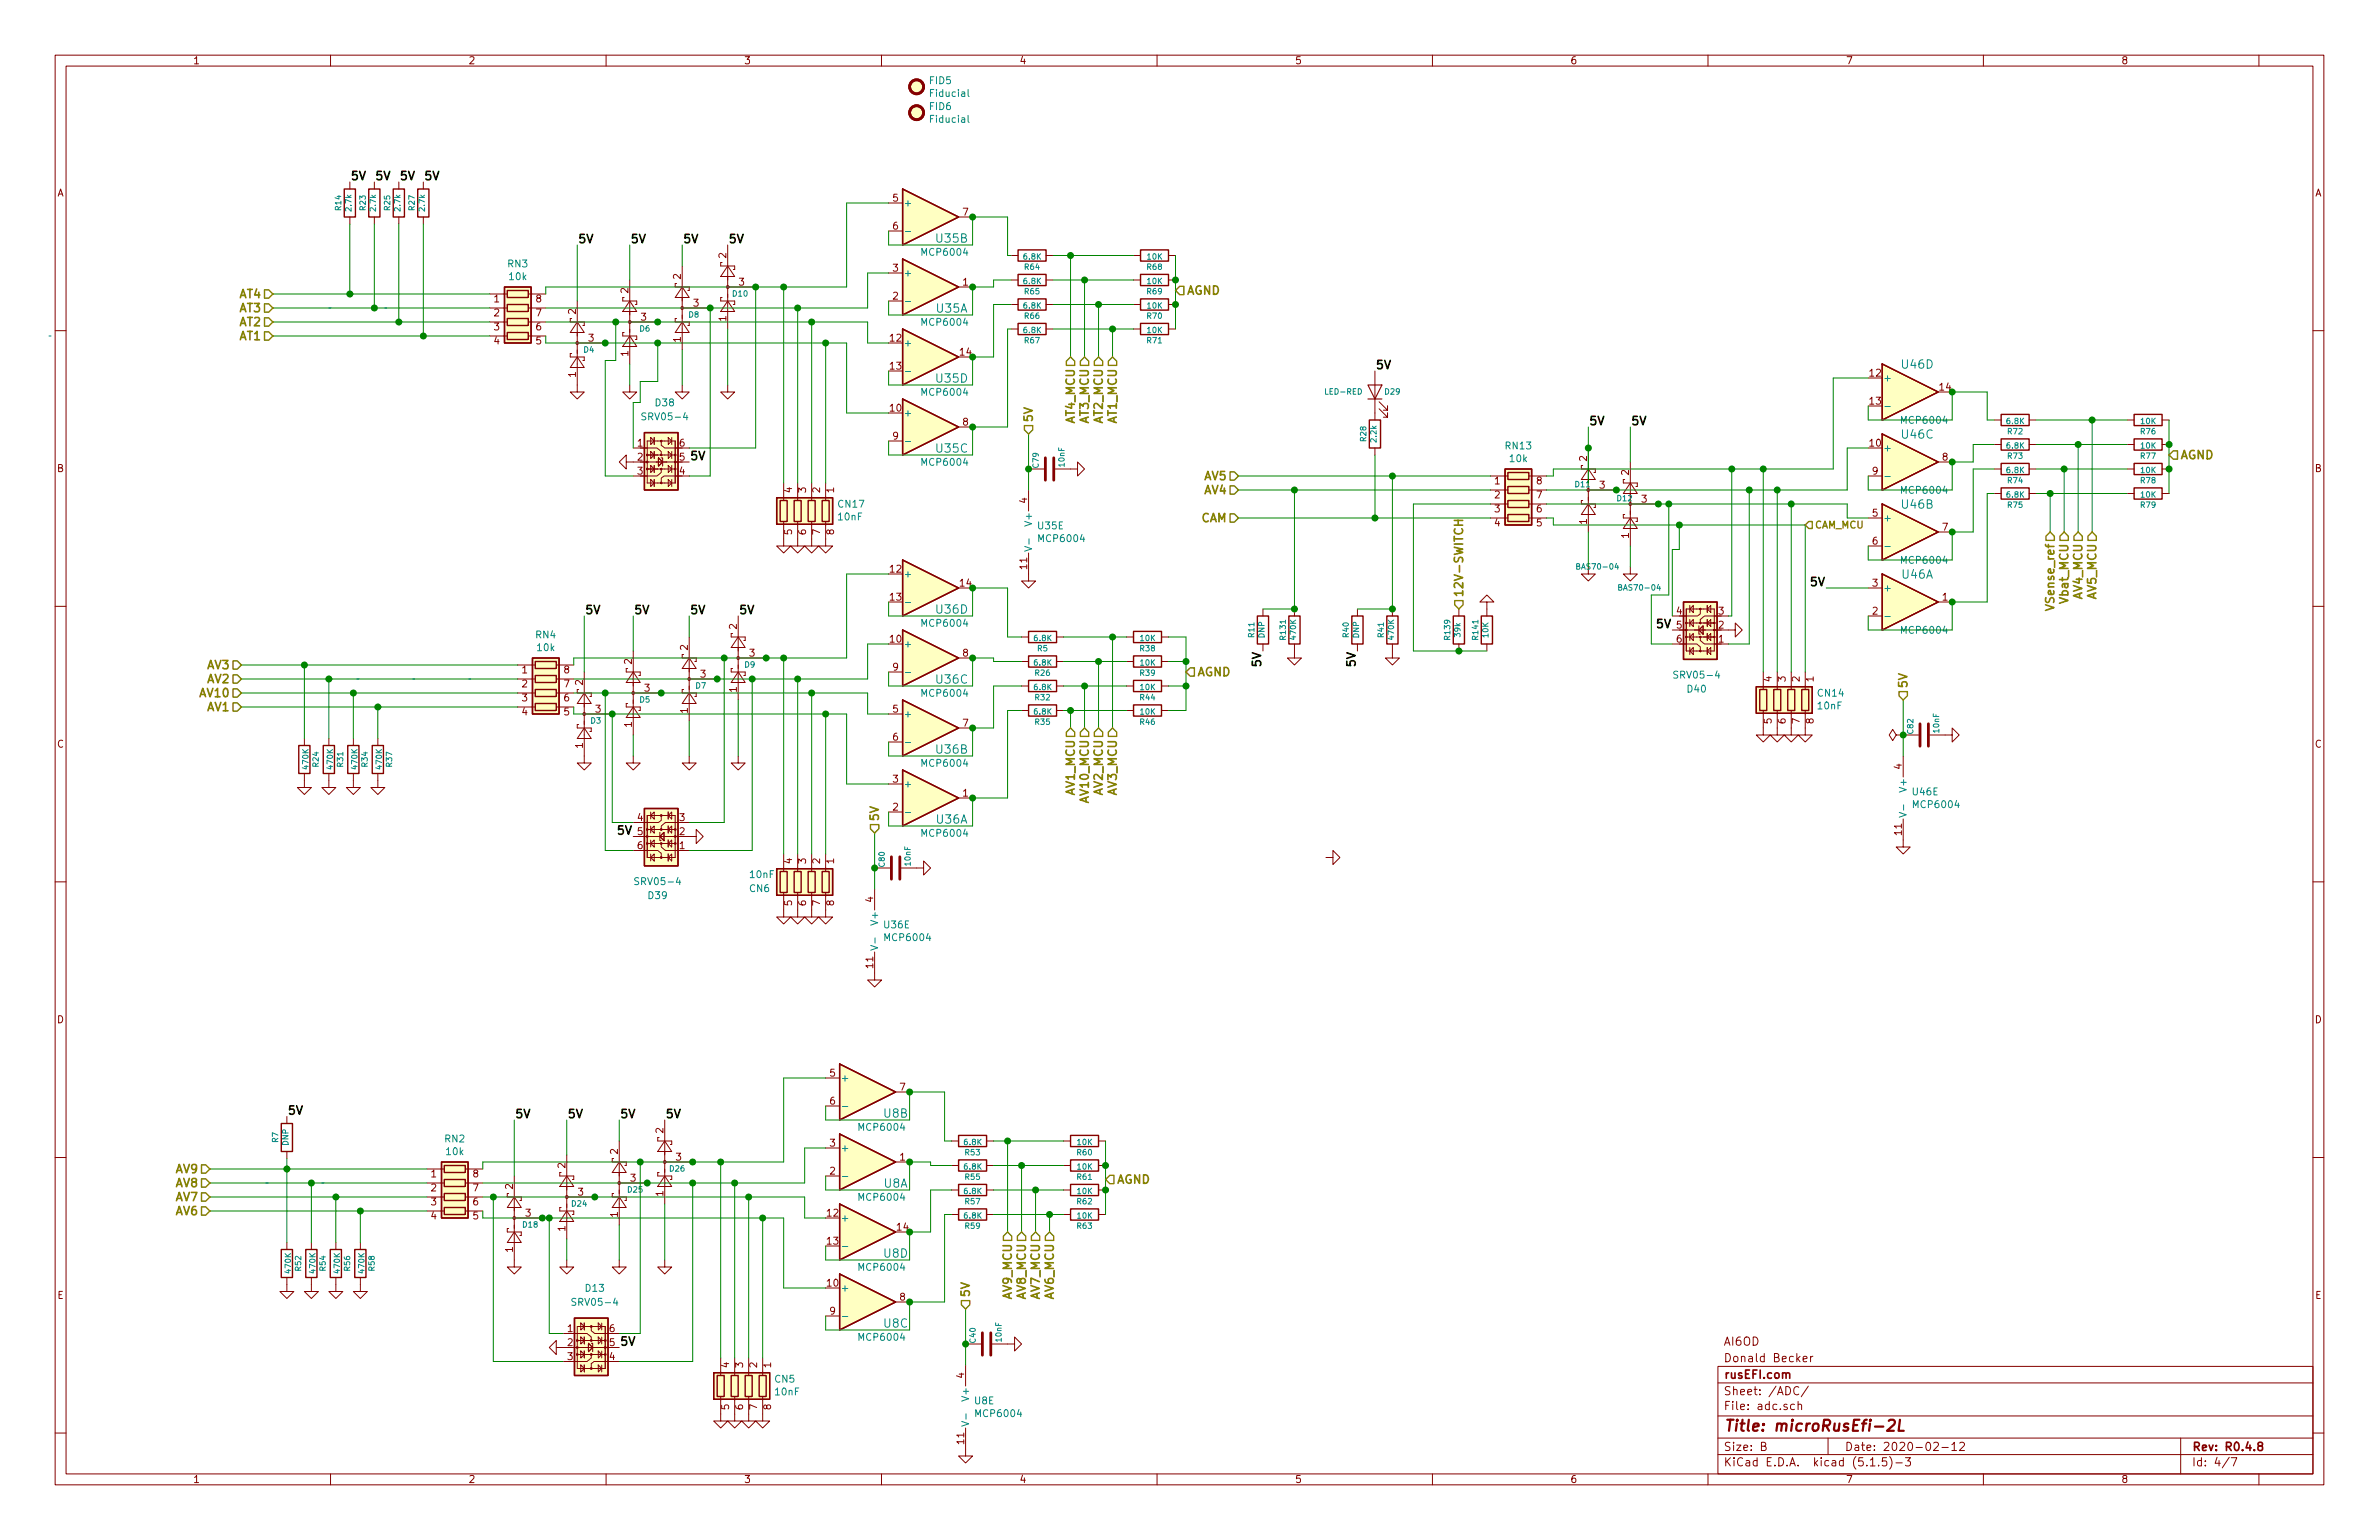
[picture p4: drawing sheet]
<svg xmlns="http://www.w3.org/2000/svg" width="432mm" height="279mm" viewBox="0 0 432 279" stroke-linecap="round" stroke-linejoin="round" font-family="sans-serif">
<defs><g id="words">
<text font-size="2.8" fill="#840000" x="312.8" y="259.7">Title: microRusEfi-2L</text>
<g font-size="2.1">
<text x="63.5" y="32.7">5V</text>
<text x="67.9" y="32.7">5V</text>
<text x="72.4" y="32.7">5V</text>
<text x="76.8" y="32.7">5V</text>
<text x="104.8" y="44.1">5V</text>
<text x="114.3" y="44.1">5V</text>
<text x="123.8" y="44.1">5V</text>
<text x="132.1" y="44.1">5V</text>
<text x="249.6" y="67">5V</text>
<text x="288.3" y="77.1">5V</text>
<text x="295.9" y="77.1">5V</text>
<text x="125.1" y="83.5">5V</text>
<text x="328.9" y="106.3">5V</text>
<text x="106" y="111.4">5V</text>
<text x="114.9" y="111.4">5V</text>
<text x="125.1" y="111.4">5V</text>
<text x="134" y="111.4">5V</text>
<text x="300.9" y="114">5V</text>
<text x="228.9" y="120.7" transform="rotate(-90 228.9 120.7)">5V</text>
<text x="246" y="120.7" transform="rotate(-90 246 120.7)">5V</text>
<text x="112.3" y="151.4">5V</text>
<text x="52.1" y="202.2">5V</text>
<text x="93.3" y="202.9">5V</text>
<text x="102.9" y="202.9">5V</text>
<text x="112.4" y="202.9">5V</text>
<text x="120.6" y="202.9">5V</text>
<text x="112.4" y="244.1">5V</text>
</g>
<g font-size="2.1" fill="#008484">
<text x="170" y="44">U35B</text>
<text x="170" y="56.7">U35A</text>
<text x="170" y="69.4">U35D</text>
<text x="345.3" y="66.9">U46D</text>
<text x="170" y="82.1">U35C</text>
<text x="345.3" y="79.6">U46C</text>
<text x="345.3" y="92.3">U46B</text>
<text x="345.3" y="105">U46A</text>
<text x="170" y="111.3">U36D</text>
<text x="170" y="124">U36C</text>
<text x="170" y="136.7">U36B</text>
<text x="170" y="149.4">U36A</text>
<text x="160.5" y="202.8">U8B</text>
<text x="160.5" y="215.5">U8A</text>
<text x="160.5" y="228.2">U8D</text>
<text x="160.5" y="240.9">U8C</text>
</g>
<g font-size="2.1" fill="#848400">
<text x="215.3" y="53.5">AGND</text>
<text x="43.6" y="59.2">AT2</text>
<text x="43.6" y="56.6">AT3</text>
<text x="43.6" y="54.1">AT4</text>
<text x="43.6" y="61.7">AT1</text>
<text x="187.5" y="76.8" transform="rotate(-90 187.5 76.8)">5V</text>
<text x="195.1" y="76.7" transform="rotate(-90 195.1 76.7)">AT4_MCU</text>
<text x="197.6" y="76.7" transform="rotate(-90 197.6 76.7)">AT3_MCU</text>
<text x="200.2" y="76.7" transform="rotate(-90 200.2 76.7)">AT2_MCU</text>
<text x="202.7" y="76.7" transform="rotate(-90 202.7 76.7)">AT1_MCU</text>
<text x="395.6" y="83.3">AGND</text>
<text x="218.7" y="89.7">AV4</text>
<text x="218.7" y="87.1">AV5</text>
<text x="218" y="94.7">CAM</text>
<text x="265.6" y="108.6" transform="rotate(-90 265.6 108.6)">12V-SWITCH</text>
<text x="372.9" y="110" transform="rotate(-90 372.9 110)">VSense_ref</text>
<text x="375.4" y="109.1" transform="rotate(-90 375.4 109.1)">Vbat_MCU</text>
<text x="378" y="108.6" transform="rotate(-90 378 108.6)">AV4_MCU</text>
<text x="380.5" y="108.6" transform="rotate(-90 380.5 108.6)">AV5_MCU</text>
<text x="37.7" y="124">AV2</text>
<text x="37.7" y="121.4">AV3</text>
<text x="217.2" y="122.7">AGND</text>
<text x="346.2" y="125.1" transform="rotate(-90 346.2 125.1)">5V</text>
<text x="36.6" y="126.5">AV10</text>
<text x="37.7" y="129">AV1</text>
<text x="159.5" y="149.2" transform="rotate(-90 159.5 149.2)">5V</text>
<text x="195.1" y="144.1" transform="rotate(-90 195.1 144.1)">AV1_MCU</text>
<text x="197.6" y="145.3" transform="rotate(-90 197.6 145.3)">AV10_MCU</text>
<text x="200.2" y="144.1" transform="rotate(-90 200.2 144.1)">AV2_MCU</text>
<text x="202.7" y="144.1" transform="rotate(-90 202.7 144.1)">AV3_MCU</text>
<text x="32" y="212.9">AV9</text>
<text x="32" y="215.4">AV8</text>
<text x="202.6" y="214.8">AGND</text>
<text x="32" y="217.9">AV7</text>
<text x="32" y="220.5">AV6</text>
<text x="176" y="235.6" transform="rotate(-90 176 235.6)">5V</text>
<text x="183.6" y="235.6" transform="rotate(-90 183.6 235.6)">AV9_MCU</text>
<text x="186.2" y="235.6" transform="rotate(-90 186.2 235.6)">AV8_MCU</text>
<text x="188.7" y="235.6" transform="rotate(-90 188.7 235.6)">AV7_MCU</text>
<text x="191.3" y="235.6" transform="rotate(-90 191.3 235.6)">AV6_MCU</text>
</g>
<g font-size="2.1" fill="#840000">
<text x="312.8" y="244.1">AI6OD</text>
<text x="312.8" y="250.1">rusEFI.com</text>
<text x="312.8" y="247.1">Donald Becker</text>
<text x="312.8" y="255.8">File: adc.sch</text>
<text x="312.8" y="253.1">Sheet: /ADC/</text>
<text x="312.8" y="263.2">Size: B</text>
<text x="334.8" y="263.2">Date: 2020-02-12</text>
<text x="397.8" y="263.2">Rev: R0.4.8</text>
<text x="312.8" y="266">KiCad E.D.A. kicad (5.1.5)-3</text>
<text x="397.8" y="266">Id: 4/7</text>
</g>
<g font-size="1.8" fill="#840000">
<text x="35" y="11.6">1</text>
<text x="85" y="11.6">2</text>
<text x="135" y="11.6">3</text>
<text x="185" y="11.6">4</text>
<text x="235" y="11.6">5</text>
<text x="285" y="11.6">6</text>
<text x="335" y="11.6">7</text>
<text x="385" y="11.6">8</text>
<text x="10.4" y="35.6">A</text>
<text x="420.2" y="35.6">A</text>
<text x="162.1" y="36.6">5</text>
<text x="162.1" y="41.7">6</text>
<text x="174.8" y="39.1">7</text>
<text x="131.8" y="46.8" transform="rotate(-90 131.8 46.8)">2</text>
<text x="114" y="53.2" transform="rotate(-90 114 53.2)">2</text>
<text x="123.6" y="50.6" transform="rotate(-90 123.6 50.6)">2</text>
<text x="134.1" y="51.8">3</text>
<text x="162.1" y="49.3">3</text>
<text x="174.8" y="51.8">1</text>
<text x="89.7" y="54.9">1</text>
<text x="89.7" y="57.4">2</text>
<text x="89.7" y="59.9">3</text>
<text x="97.3" y="59.9">6</text>
<text x="97.3" y="57.4">7</text>
<text x="97.3" y="54.9">8</text>
<text x="104.5" y="57" transform="rotate(-90 104.5 57)">2</text>
<text x="116.4" y="58.2">3</text>
<text x="125.9" y="55.6">3</text>
<text x="131.8" y="58.3" transform="rotate(-90 131.8 58.3)">1</text>
<text x="162.1" y="54.4">2</text>
<text x="89.7" y="62.5">4</text>
<text x="97.3" y="62.5">5</text>
<text x="106.8" y="62">3</text>
<text x="114" y="64.6" transform="rotate(-90 114 64.6)">1</text>
<text x="123.6" y="62.1" transform="rotate(-90 123.6 62.1)">1</text>
<text x="161.6" y="62">12</text>
<text x="174.3" y="64.5">14</text>
<text x="104.5" y="68.4" transform="rotate(-90 104.5 68.4)">1</text>
<text x="161.6" y="67.1">13</text>
<text x="339.4" y="68.3">12</text>
<text x="352.1" y="70.9">14</text>
<text x="161.6" y="74.7">10</text>
<text x="174.8" y="77.2">8</text>
<text x="339.4" y="73.4">13</text>
<text x="115.7" y="81">1</text>
<text x="115.7" y="83.6">2</text>
<text x="123.3" y="83.6">5</text>
<text x="123.3" y="81">6</text>
<text x="162.1" y="79.8">9</text>
<text x="288" y="83.7" transform="rotate(-90 288 83.7)">2</text>
<text x="339.4" y="81">10</text>
<text x="352.6" y="83.6">8</text>
<text x="10.4" y="85.6">B</text>
<text x="115.7" y="86.1">3</text>
<text x="123.3" y="86.1">4</text>
<text x="143.8" y="89.4" transform="rotate(-90 143.8 89.4)">4</text>
<text x="146.3" y="89.4" transform="rotate(-90 146.3 89.4)">3</text>
<text x="148.8" y="89.4" transform="rotate(-90 148.8 89.4)">2</text>
<text x="151.4" y="89.4" transform="rotate(-90 151.4 89.4)">1</text>
<text x="271.3" y="87.9">1</text>
<text x="278.9" y="87.9">8</text>
<text x="290.3" y="88.6">3</text>
<text x="295.7" y="86.2" transform="rotate(-90 295.7 86.2)">2</text>
<text x="339.9" y="86.1">9</text>
<text x="420.2" y="85.6">B</text>
<text x="186.4" y="91.3" transform="rotate(-90 186.4 91.3)">4</text>
<text x="271.3" y="90.4">2</text>
<text x="271.3" y="93">3</text>
<text x="271.3" y="95.5">4</text>
<text x="278.9" y="95.5">5</text>
<text x="278.9" y="93">6</text>
<text x="278.9" y="90.4">7</text>
<text x="288" y="95.1" transform="rotate(-90 288 95.1)">1</text>
<text x="298" y="91.2">3</text>
<text x="339.9" y="93.7">5</text>
<text x="143.8" y="97" transform="rotate(-90 143.8 97)">5</text>
<text x="146.3" y="97" transform="rotate(-90 146.3 97)">6</text>
<text x="148.8" y="97" transform="rotate(-90 148.8 97)">7</text>
<text x="151.4" y="97" transform="rotate(-90 151.4 97)">8</text>
<text x="295.7" y="97.6" transform="rotate(-90 295.7 97.6)">1</text>
<text x="339.9" y="98.8">6</text>
<text x="352.6" y="96.3">7</text>
<text x="161.6" y="103.9">12</text>
<text x="174.3" y="106.4">14</text>
<text x="186.4" y="103.2" transform="rotate(-90 186.4 103.2)">11</text>
<text x="339.9" y="106.4">3</text>
<text x="161.6" y="109">13</text>
<text x="304.3" y="111.5">4</text>
<text x="311.9" y="111.5">3</text>
<text x="339.9" y="111.5">2</text>
<text x="352.6" y="109">1</text>
<text x="124.8" y="118" transform="rotate(-90 124.8 118)">2</text>
<text x="133.7" y="114.1" transform="rotate(-90 133.7 114.1)">2</text>
<text x="136" y="119.1">3</text>
<text x="161.6" y="116.6">10</text>
<text x="174.8" y="119.1">8</text>
<text x="304.3" y="114">5</text>
<text x="304.3" y="116.6">6</text>
<text x="311.9" y="116.6">1</text>
<text x="311.9" y="114">2</text>
<text x="94.8" y="122.2">1</text>
<text x="94.8" y="124.7">2</text>
<text x="102.4" y="124.7">7</text>
<text x="102.4" y="122.2">8</text>
<text x="105.8" y="124.3" transform="rotate(-90 105.8 124.3)">2</text>
<text x="114.7" y="120.5" transform="rotate(-90 114.7 120.5)">2</text>
<text x="117" y="125.5">3</text>
<text x="127.2" y="122.9">3</text>
<text x="133.7" y="125.6" transform="rotate(-90 133.7 125.6)">1</text>
<text x="162.1" y="121.7">9</text>
<text x="321.6" y="123.7" transform="rotate(-90 321.6 123.7)">4</text>
<text x="324.1" y="123.7" transform="rotate(-90 324.1 123.7)">3</text>
<text x="326.6" y="123.7" transform="rotate(-90 326.6 123.7)">2</text>
<text x="329.2" y="123.7" transform="rotate(-90 329.2 123.7)">1</text>
<text x="94.8" y="127.3">3</text>
<text x="94.8" y="129.8">4</text>
<text x="102.4" y="129.8">5</text>
<text x="102.4" y="127.3">6</text>
<text x="108.1" y="129.3">3</text>
<text x="114.7" y="131.9" transform="rotate(-90 114.7 131.9)">1</text>
<text x="124.8" y="129.4" transform="rotate(-90 124.8 129.4)">1</text>
<text x="162.1" y="129.3">5</text>
<text x="174.8" y="131.8">7</text>
<text x="321.6" y="131.3" transform="rotate(-90 321.6 131.3)">5</text>
<text x="324.1" y="131.3" transform="rotate(-90 324.1 131.3)">6</text>
<text x="326.6" y="131.3" transform="rotate(-90 326.6 131.3)">7</text>
<text x="329.2" y="131.3" transform="rotate(-90 329.2 131.3)">8</text>
<text x="10.4" y="135.6">C</text>
<text x="105.8" y="135.7" transform="rotate(-90 105.8 135.7)">1</text>
<text x="162.1" y="134.4">6</text>
<text x="420.2" y="135.6">C</text>
<text x="162.1" y="142">3</text>
<text x="345.2" y="139.5" transform="rotate(-90 345.2 139.5)">4</text>
<text x="115.7" y="149">4</text>
<text x="123.3" y="149">3</text>
<text x="162.1" y="147.1">2</text>
<text x="174.8" y="144.5">1</text>
<text x="115.7" y="151.5">5</text>
<text x="115.7" y="154.1">6</text>
<text x="123.3" y="154.1">1</text>
<text x="123.3" y="151.5">2</text>
<text x="345.2" y="151.5" transform="rotate(-90 345.2 151.5)">11</text>
<text x="143.8" y="156.7" transform="rotate(-90 143.8 156.7)">4</text>
<text x="146.3" y="156.7" transform="rotate(-90 146.3 156.7)">3</text>
<text x="148.8" y="156.7" transform="rotate(-90 148.8 156.7)">2</text>
<text x="151.4" y="156.7" transform="rotate(-90 151.4 156.7)">1</text>
<text x="143.8" y="164.3" transform="rotate(-90 143.8 164.3)">5</text>
<text x="146.3" y="164.3" transform="rotate(-90 146.3 164.3)">6</text>
<text x="148.8" y="164.3" transform="rotate(-90 148.8 164.3)">7</text>
<text x="151.4" y="164.3" transform="rotate(-90 151.4 164.3)">8</text>
<text x="158.5" y="163.7" transform="rotate(-90 158.5 163.7)">4</text>
<text x="158.5" y="175.6" transform="rotate(-90 158.5 175.6)">11</text>
<text x="10.4" y="185.6">D</text>
<text x="420.2" y="185.6">D</text>
<text x="150.6" y="195.3">5</text>
<text x="163.3" y="197.9">7</text>
<text x="150.6" y="200.4">6</text>
<text x="112.1" y="209.4" transform="rotate(-90 112.1 209.4)">2</text>
<text x="120.4" y="205.6" transform="rotate(-90 120.4 205.6)">2</text>
<text x="150.6" y="208">3</text>
<text x="78.3" y="213.6">1</text>
<text x="85.9" y="213.6">8</text>
<text x="93.1" y="215.7" transform="rotate(-90 93.1 215.7)">2</text>
<text x="102.6" y="211.9" transform="rotate(-90 102.6 211.9)">2</text>
<text x="114.5" y="214.4">3</text>
<text x="122.7" y="210.6">3</text>
<text x="150.6" y="213.1">2</text>
<text x="163.3" y="210.6">1</text>
<text x="78.3" y="216.2">2</text>
<text x="78.3" y="218.7">3</text>
<text x="78.3" y="221.2">4</text>
<text x="85.9" y="221.2">5</text>
<text x="85.9" y="218.7">6</text>
<text x="85.9" y="216.2">7</text>
<text x="95.4" y="220.7">3</text>
<text x="104.9" y="216.9">3</text>
<text x="112.1" y="220.8" transform="rotate(-90 112.1 220.8)">1</text>
<text x="120.4" y="217" transform="rotate(-90 120.4 217)">1</text>
<text x="150.2" y="220.7">12</text>
<text x="93.1" y="227.2" transform="rotate(-90 93.1 227.2)">1</text>
<text x="102.6" y="223.4" transform="rotate(-90 102.6 223.4)">1</text>
<text x="150.2" y="225.8">13</text>
<text x="162.9" y="223.3">14</text>
<text x="150.2" y="233.4">10</text>
<text x="10.4" y="235.6">E</text>
<text x="150.6" y="238.5">9</text>
<text x="163.3" y="236">8</text>
<text x="420.2" y="235.6">E</text>
<text x="103" y="241.7">1</text>
<text x="103" y="244.2">2</text>
<text x="110.6" y="244.2">5</text>
<text x="110.6" y="241.7">6</text>
<text x="103" y="246.8">3</text>
<text x="110.6" y="246.8">4</text>
<text x="132.3" y="248.1" transform="rotate(-90 132.3 248.1)">4</text>
<text x="134.9" y="248.1" transform="rotate(-90 134.9 248.1)">3</text>
<text x="137.4" y="248.1" transform="rotate(-90 137.4 248.1)">2</text>
<text x="140" y="248.1" transform="rotate(-90 140 248.1)">1</text>
<text x="175" y="250" transform="rotate(-90 175 250)">4</text>
<text x="132.3" y="255.8" transform="rotate(-90 132.3 255.8)">5</text>
<text x="134.9" y="255.8" transform="rotate(-90 134.9 255.8)">6</text>
<text x="137.4" y="255.8" transform="rotate(-90 137.4 255.8)">7</text>
<text x="140" y="255.8" transform="rotate(-90 140 255.8)">8</text>
<text x="175" y="262" transform="rotate(-90 175 262)">11</text>
<text x="35" y="269">1</text>
<text x="85" y="269">2</text>
<text x="135" y="269">3</text>
<text x="185" y="269">4</text>
<text x="235" y="269">5</text>
<text x="285" y="269">6</text>
<text x="335" y="269">7</text>
<text x="385" y="269">8</text>
</g>
<g font-size="1.8" fill="#008484">
<text x="168.8" y="15.3">FID5</text>
<text x="169" y="17.6">Fiducial</text>
<text x="168.8" y="20">FID6</text>
<text x="169" y="22.3">Fiducial</text>
<text x="164" y="37.5">+</text>
<text x="167.5" y="46.4">MCP6004</text>
<text x="92.2" y="48.5">RN3</text>
<text x="92.5" y="50.8">10k</text>
<text x="164" y="50.2">+</text>
<text x="167.5" y="59.1">MCP6004</text>
<text x="164" y="62.9">+</text>
<text x="167.5" y="71.8">MCP6004</text>
<text x="341.8" y="69.2">+</text>
<text x="117.1" y="76.3">SRV05-4</text>
<text x="119" y="73.7">D38</text>
<text x="164" y="75.6">+</text>
<text x="345.3" y="76.9">MCP6004</text>
<text x="273.3" y="81.5">RN13</text>
<text x="274.1" y="83.8">10k</text>
<text x="341.8" y="81.9">+</text>
<text x="167.5" y="84.5">MCP6004</text>
<text x="345.3" y="89.6">MCP6004</text>
<text x="152.2" y="92.1">CN17</text>
<text x="152.2" y="94.4">10nF</text>
<text x="187.3" y="95" transform="rotate(-90 187.3 95)">V+</text>
<text x="341.8" y="94.6">+</text>
<text x="188.5" y="96">U35E</text>
<text x="188.7" y="98.3">MCP6004</text>
<text x="164" y="104.8">+</text>
<text x="341.8" y="107.3">+</text>
<text x="345.3" y="102.3">MCP6004</text>
<text x="167.5" y="113.7">MCP6004</text>
<text x="97.3" y="115.8">RN4</text>
<text x="97.6" y="118.1">10k</text>
<text x="164" y="117.5">+</text>
<text x="345.3" y="115">MCP6004</text>
<text x="304.4" y="123.1">SRV05-4</text>
<text x="306.3" y="125.7">D40</text>
<text x="164" y="130.2">+</text>
<text x="167.5" y="126.4">MCP6004</text>
<text x="330" y="126.4">CN14</text>
<text x="330" y="128.7">10nF</text>
<text x="164" y="142.9">+</text>
<text x="167.5" y="139.1">MCP6004</text>
<text x="346.1" y="143.3" transform="rotate(-90 346.1 143.3)">V+</text>
<text x="347.2" y="144.3">U46E</text>
<text x="347.5" y="146.6">MCP6004</text>
<text x="167.5" y="151.8">MCP6004</text>
<text x="115.8" y="160.6">SRV05-4</text>
<text x="136.1" y="161.8">CN6</text>
<text x="136.2" y="159.3">10nF</text>
<text x="117.7" y="163.1">D39</text>
<text x="159.4" y="167.4" transform="rotate(-90 159.4 167.4)">V+</text>
<text x="160.5" y="168.4">U36E</text>
<text x="160.8" y="170.7">MCP6004</text>
<text x="152.5" y="196.2">+</text>
<text x="80.8" y="207.3">RN2</text>
<text x="81.1" y="209.6">10k</text>
<text x="152.5" y="208.9">+</text>
<text x="156.1" y="205.2">MCP6004</text>
<text x="152.5" y="221.6">+</text>
<text x="156.1" y="217.9">MCP6004</text>
<text x="156.1" y="230.6">MCP6004</text>
<text x="104.4" y="236.9">SRV05-4</text>
<text x="106.3" y="234.4">D13</text>
<text x="152.5" y="234.3">+</text>
<text x="156.1" y="243.3">MCP6004</text>
<text x="140.7" y="250.9">CN5</text>
<text x="140.8" y="253.2">10nF</text>
<text x="175.9" y="253.8" transform="rotate(-90 175.9 253.8)">V+</text>
<text x="176.9" y="254.8">U8E</text>
<text x="177.3" y="257.1">MCP6004</text>
</g>
<text font-size="1.8" fill="#848400" x="329.3" y="95.9">CAM_MCU</text>
<g font-size="1.4" fill="#008484">
<text x="61.9" y="38.1" transform="rotate(-90 61.9 38.1)">R14</text>
<text x="63.8" y="38.2" transform="rotate(-90 63.8 38.2)">2.7k</text>
<text x="66.4" y="38.1" transform="rotate(-90 66.4 38.1)">R23</text>
<text x="68.2" y="38.2" transform="rotate(-90 68.2 38.2)">2.7k</text>
<text x="70.8" y="38.1" transform="rotate(-90 70.8 38.1)">R25</text>
<text x="72.7" y="38.2" transform="rotate(-90 72.7 38.2)">2.7k</text>
<text x="75.3" y="38.1" transform="rotate(-90 75.3 38.1)">R27</text>
<text x="77.1" y="38.2" transform="rotate(-90 77.1 38.2)">2.7k</text>
<text x="185.9" y="47.1">6.8K</text>
<text x="208.3" y="47.1">10K</text>
<text x="133" y="53.8">D10</text>
<text x="185.9" y="51.5">6.8K</text>
<text x="186" y="53.4">R65</text>
<text x="186" y="48.9">R64</text>
<text x="208.3" y="53.4">R69</text>
<text x="208.3" y="48.9">R68</text>
<text x="208.3" y="51.5">10K</text>
<text x="125" y="57.6">D8</text>
<text x="185.9" y="56">6.8K</text>
<text x="186" y="57.8">R66</text>
<text x="208.3" y="57.8">R70</text>
<text x="208.3" y="56">10K</text>
<text x="106" y="64">D4</text>
<text x="116.2" y="60.1">D6</text>
<text x="185.9" y="60.4">6.8K</text>
<text x="186" y="62.3">R67</text>
<text x="208.3" y="62.3">R71</text>
<text x="208.3" y="60.4">10K</text>
<text x="240.7" y="71.6">LED-RED</text>
<text x="251.4" y="71.6">D29</text>
<text x="364.3" y="76.9">6.8K</text>
<text x="388.6" y="76.9">10K</text>
<text x="248" y="80" transform="rotate(-90 248 80)">R28</text>
<text x="249.8" y="80.1" transform="rotate(-90 249.8 80.1)">2.2k</text>
<text x="364.3" y="81.4">6.8K</text>
<text x="364.5" y="78.8">R72</text>
<text x="364.5" y="83.2">R73</text>
<text x="388.6" y="83.2">R77</text>
<text x="388.6" y="78.8">R76</text>
<text x="388.6" y="81.4">10K</text>
<text x="188.5" y="84.8" transform="rotate(-90 188.5 84.8)">C79</text>
<text x="193.2" y="84.6" transform="rotate(-90 193.2 84.6)">10nF</text>
<text x="286" y="88.4">D11</text>
<text x="364.3" y="85.8">6.8K</text>
<text x="364.5" y="87.7">R74</text>
<text x="388.6" y="87.7">R78</text>
<text x="388.6" y="85.8">10K</text>
<text x="293.6" y="90.9">D12</text>
<text x="364.3" y="90.3">6.8K</text>
<text x="364.5" y="92.1">R75</text>
<text x="388.6" y="92.1">R79</text>
<text x="388.6" y="90.3">10K</text>
<text x="286.6" y="103.3">BAS70-04</text>
<text x="294.3" y="107.1">BAS70-04</text>
<text x="187.8" y="116.3">6.8K</text>
<text x="188.3" y="118.2">R5</text>
<text x="207" y="118.2">R38</text>
<text x="207" y="116.3">10K</text>
<text x="227.7" y="115.6" transform="rotate(-90 227.7 115.6)">R11</text>
<text x="229.5" y="115.8" transform="rotate(-90 229.5 115.8)">DNP</text>
<text x="233.4" y="116" transform="rotate(-90 233.4 116)">R131</text>
<text x="235.2" y="116" transform="rotate(-90 235.2 116)">470K</text>
<text x="244.8" y="115.6" transform="rotate(-90 244.8 115.6)">R40</text>
<text x="246.7" y="115.8" transform="rotate(-90 246.7 115.8)">DNP</text>
<text x="251.2" y="115.6" transform="rotate(-90 251.2 115.6)">R41</text>
<text x="253" y="116" transform="rotate(-90 253 116)">470K</text>
<text x="263.2" y="116" transform="rotate(-90 263.2 116)">R139</text>
<text x="265.1" y="115.5" transform="rotate(-90 265.1 115.5)">39k</text>
<text x="268.3" y="116" transform="rotate(-90 268.3 116)">R141</text>
<text x="270.2" y="115.6" transform="rotate(-90 270.2 115.6)">10K</text>
<text x="126.3" y="124.9">D7</text>
<text x="135.2" y="121.1">D9</text>
<text x="187.8" y="120.8">6.8K</text>
<text x="187.8" y="125.2">6.8K</text>
<text x="187.9" y="122.6">R26</text>
<text x="207" y="122.6">R39</text>
<text x="207" y="120.8">10K</text>
<text x="207" y="125.2">10K</text>
<text x="107.3" y="131.3">D3</text>
<text x="116.2" y="127.5">D5</text>
<text x="187.8" y="129.6">6.8K</text>
<text x="187.9" y="127.1">R32</text>
<text x="187.9" y="131.5">R35</text>
<text x="207" y="127.1">R44</text>
<text x="207" y="131.5">R46</text>
<text x="207" y="129.6">10K</text>
<text x="347.3" y="133.1" transform="rotate(-90 347.3 133.1)">C82</text>
<text x="352" y="132.9" transform="rotate(-90 352 132.9)">10nF</text>
<text x="56" y="139.4" transform="rotate(-90 56 139.4)">470K</text>
<text x="57.8" y="139.1" transform="rotate(-90 57.8 139.1)">R24</text>
<text x="60.4" y="139.4" transform="rotate(-90 60.4 139.4)">470K</text>
<text x="62.3" y="139.1" transform="rotate(-90 62.3 139.1)">R31</text>
<text x="64.9" y="139.4" transform="rotate(-90 64.9 139.4)">470K</text>
<text x="66.7" y="139.1" transform="rotate(-90 66.7 139.1)">R34</text>
<text x="69.3" y="139.4" transform="rotate(-90 69.3 139.4)">470K</text>
<text x="71.2" y="139.1" transform="rotate(-90 71.2 139.1)">R37</text>
<text x="160.6" y="157.2" transform="rotate(-90 160.6 157.2)">C80</text>
<text x="165.3" y="157" transform="rotate(-90 165.3 157)">10nF</text>
<text x="50.5" y="207.3" transform="rotate(-90 50.5 207.3)">R7</text>
<text x="52.3" y="207.8" transform="rotate(-90 52.3 207.8)">DNP</text>
<text x="175.1" y="207.7">6.8K</text>
<text x="175.2" y="209.6">R53</text>
<text x="195.6" y="209.6">R60</text>
<text x="195.6" y="207.7">10K</text>
<text x="121.6" y="212.5">D26</text>
<text x="175.1" y="212.2">6.8K</text>
<text x="175.2" y="214">R55</text>
<text x="195.6" y="214">R61</text>
<text x="195.6" y="212.2">10K</text>
<text x="103.8" y="218.9">D24</text>
<text x="114" y="216.4">D25</text>
<text x="175.1" y="221.1">6.8K</text>
<text x="175.1" y="216.6">6.8K</text>
<text x="175.2" y="218.5">R57</text>
<text x="195.6" y="218.5">R62</text>
<text x="195.6" y="221.1">10K</text>
<text x="195.6" y="216.6">10K</text>
<text x="94.9" y="222.7">D18</text>
<text x="175.2" y="222.9">R59</text>
<text x="195.6" y="222.9">R63</text>
<text x="52.8" y="230.9" transform="rotate(-90 52.8 230.9)">470K</text>
<text x="54.7" y="230.5" transform="rotate(-90 54.7 230.5)">R52</text>
<text x="57.3" y="230.9" transform="rotate(-90 57.3 230.9)">470K</text>
<text x="59.1" y="230.5" transform="rotate(-90 59.1 230.5)">R54</text>
<text x="61.7" y="230.9" transform="rotate(-90 61.7 230.9)">470K</text>
<text x="63.6" y="230.5" transform="rotate(-90 63.6 230.5)">R56</text>
<text x="66.1" y="230.9" transform="rotate(-90 66.1 230.9)">470K</text>
<text x="68" y="230.5" transform="rotate(-90 68 230.5)">R58</text>
<text x="177.1" y="243.6" transform="rotate(-90 177.1 243.6)">C40</text>
<text x="181.8" y="243.4" transform="rotate(-90 181.8 243.4)">10nF</text>
</g>
</g></defs>
<g fill="none" stroke="#840000" stroke-width=".18">
<path d="M10 10h411.8v259.4h-411.8zM12 12h407.8v255.4h-407.8zM60 10v2M110 10v2M160 10v2M210 10v2M260 10v2M310 10v2M360 10v2M410 10v2M63.5 33v1.3M63.5 39.4v1.2"/>
<path d="M67.9 33v1.3M67.9 39.4v1.2M72.4 33v1.3M72.4 39.4v1.2M76.8 33v1.3M76.8 39.4v1.2M161.3 36.8h2.5M174 39.4h2.5M10 60h2M88.9 58.4h3.2M88.9 55.9h3.2M88.9 53.3h3.2"/>
<path d="M95.9 58.4h3.2M95.9 55.9h3.2M95.9 53.3h3.2M103.8 57.8h-.3v.6h2.5v.7h-.2M104.8 58.4l1.2 1.9h-2.5zM104.8 54.6v16.5h1.2l-1.2 1.3-1.3-1.3h1.3M113.3 54h-.3v.6h2.6v.6h-.3M114.3 54.6l1.3 1.9h-2.6zM114.3 58.4h5.1M114.3 50.8v15.2M122.8 51.4h-.2v.7h2.5v.6h-.3M122.8 57.8h-.2v.6h2.5v.7h-.3"/>
<path d="M123.8 58.4l1.3 1.9h-2.5zM123.8 52.1l1.3 1.9h-2.5zM123.8 48.3v15.2M123.8 55.9h5.1M131.1 54h-.3v.6h2.5v.6h-.2M131.1 47.6h-.3v.7h2.5v.6h-.2M132.1 54.6l1.2 1.9h-2.5zM132.1 48.3l1.2 1.9h-2.5zM132.1 44.5v15.2M132.1 52.1h5.1M161.3 54.6h2.5M161.3 41.9h2.5"/>
<path d="M161.3 49.5h2.5M174 52.1h2.5M183.5 59.7h1.3M183.5 55.2h1.3M183.5 50.8h1.3M183.5 46.4h1.3M189.9 59.7h1.2M189.9 55.2h1.2M189.9 50.8h1.2M189.9 46.4h1.2M205.7 59.7h1.3M205.7 55.2h1.3"/>
<path d="M205.7 50.8h1.3M205.7 46.4h1.3M212.1 59.7h1.3M212.1 55.2h1.3M212.1 50.8h1.3M212.1 46.4h1.3M419.8 60h2M88.9 61h3.2M95.9 61h3.2M103.8 64.1h-.3v.7h2.5v.6h-.2M104.8 64.8l1.2 1.9h-2.5zM104.8 62.2h5.1"/>
<path d="M113.3 60.3h-.3v.7h2.6v.6h-.3M114.3 61l1.3 1.9h-2.6zM114.3 69.9v1.2h1.3l-1.3 1.3-1.3-1.3h1.3M118.1 79.4l.6 .6-.6 .6zM118.7 79.4v1.2M120 79.9v.9l.6 .5h3.2M121.3 79.4l.6 .6-.6 .6zM121.9 79.4v1.2M123.8 69.9v1.2h1.3l-1.3 1.3-1.2-1.3h1.2M132.1 69.9v1.2h1.2l-1.2 1.3-1.3-1.3h1.3M174 77.5h2.5M249.6 67.3v8.9"/>
<path d="M250.3 74.2l1.5 1.5v-.8v.8h-.7M250.3 72.9l1.5 1.5v-.7v.7h-.7M361.9 76.2h1.3M368.3 76.2h1.3M386.1 76.2h1.2M392.4 76.2h1.3M113.7 83.8v-1.2l-1.3 1.2 1.3 1.3v-1.3h11.4M114.9 81.3h2.6M114.9 86.4h2.6M116.2 81.3h3.1l.7 .6v.7M117.5 85.1h5.1M117.5 80h5.1v7.6h-5.1z"/>
<path d="M117.5 82.6h5.1M118.1 81.9l.6 .7-.6 .6zM118.1 84.5l.6 .6-.6 .6zM118.1 87l.6 .6-.6 .7zM118.7 81.9v1.3M118.7 84.5v1.2M118.7 87v1.3M119.5 83.1l.8 .7-.8 .8zM120 83.1h.3v1.5M120 85v.7l-.7 .7h-3.1M121.3 81.9l.6 .7-.6 .6zM121.3 84.5l.6 .6-.6 .6z"/>
<path d="M121.3 87l.6 .6-.6 .7zM121.9 81.9v1.3M121.9 84.5v1.2M121.9 87v1.3M122.6 81.3h2.5M122.6 86.4h2.5M123.8 86.4h-3.3l-.5 .3v.9M142.2 94.6v4.5h1.3l-1.3 1.2-1.2-1.2h1.2M142.2 87.6v3.2M144.8 94.6v4.5h1.2l-1.2 1.2-1.3-1.2h1.3M144.8 87.6v3.2M147.3 94.6v4.5h1.3l-1.3 1.2-1.3-1.2h1.3"/>
<path d="M147.3 87.6v3.2M149.9 94.6v4.5h1.2l-1.2 1.2-1.3-1.2h1.3M149.9 87.6v3.2M161.3 80h2.5M186.7 85.1h2.8M186.7 88.9v3.8M191.5 85.1h4.1v-1.3l1.2 1.3-1.2 1.3v-1.3M249.6 81.3v1.3M270.5 94h3.2M270.5 91.4h3.2M270.5 86.4h3.2M270.5 88.9h3.2"/>
<path d="M277.5 94h3.2M277.5 91.4h3.2M277.5 86.4h3.2M277.5 88.9h3.2M287.3 84.5h-.3v.6h2.6v.6h-.3M287.3 90.8h-.3v.6h2.6v.7h-.3M288.3 91.4l1.3 1.9h-2.6zM288.3 85.1l1.3 1.9h-2.6zM288.3 88.9h5.1M288.3 81.3v15.2M294.9 93.3h-.3v.7h2.6v.6h-.3M294.9 87h-.3v.6h2.6v.7h-.3"/>
<path d="M295.9 94l1.3 1.9h-2.6zM295.9 87.6l1.3 1.9h-2.6zM295.9 83.8v15.3M295.9 91.4h5.1M339.1 94h2.5M339.1 86.4h2.5M339.1 99.1h2.5M351.8 83.8h2.5M351.8 96.5h2.5M361.9 89.5h1.3M361.9 85.1h1.3M361.9 80.6h1.3"/>
<path d="M368.3 89.5h1.3M368.3 85.1h1.3M368.3 80.6h1.3M386.1 89.5h1.2M386.1 85.1h1.2M386.1 80.6h1.2M392.4 89.5h1.3M392.4 85.1h1.3M392.4 80.6h1.3M10 110h2M114.9 118.1v15.3M124.1 118.7h-.3v.7h2.6v.6h-.3"/>
<path d="M125.1 119.4l1.3 1.9h-2.6zM125.1 115.6v15.2M133 114.9h-.3v.7h2.6v.6h-.3M134 115.6l1.3 1.9h-2.6zM134 111.8v15.2M134 119.4h5.1M174 119.4h2.5M185.4 115.6h1.3M186.7 100.3v5.1h1.3l-1.3 1.3-1.3-1.3h1.3M191.8 115.6h1.2M204.5 115.6h1.2M210.8 115.6h1.3"/>
<path d="M229.2 110.5v1.3M229.2 116.8v1.3M234.9 116.8v2.6h-1.2l1.2 1.3 1.3-1.3h-1.3M234.9 110.5v1.3M246.4 110.5v1.3M246.4 116.8v1.3M252.7 116.8v2.6h-1.2l1.2 1.3 1.3-1.3h-1.3M252.7 110.5v1.3M264.8 110.5v1.3M264.8 116.8v1.3M269.9 109.2h1.2l-1.2-1.2-1.3 1.2h1.3v2.6M269.9 116.8v1.3"/>
<path d="M288.3 102.9v1.2h1.3l-1.3 1.3-1.3-1.3h1.3M295.9 102.9v1.2h1.3l-1.3 1.3-1.3-1.3h1.3M303.5 114.3h11.5v-1.3l1.2 1.3-1.2 1.3v-1.3M303.5 116.8h2.6M303.5 111.8h2.6M304.8 116.8h3.2l.6 .5v.9M306.1 110.5h5v7.6h-5zM306.1 115.6h5M306.1 113h5M306.7 118.1l.6-.6v1.2zM306.7 115.6l.6-.7v1.3zM306.7 110.5l.6-.6v1.2z"/>
<path d="M306.7 109.9v1.2M306.7 112.4v1.3M306.7 114.9v1.3M306.7 117.5v1.2M307.3 112.4v1.3l-.6-.7zM308.4 113.5v1.6h.2M308.4 114.3l.7-.8v1.6zM308.6 115.6v.6l.8 .6h3M308.6 110.5v.9l-.5 .4h-3.3M309.9 118.1l.6-.6v1.2zM309.9 115.6l.6-.7v1.3zM309.9 113l.6-.6v1.3z"/>
<path d="M309.9 110.5l.6-.6v1.2zM309.9 109.9v1.2M309.9 112.4v1.3M309.9 114.9v1.3M309.9 117.5v1.2M311.1 116.8h2.6M311.1 111.8h2.6M312.4 111.8h-3l-.8 .6v.8M339.1 111.8h2.5M339.1 106.7h2.5M351.8 109.2h2.5M419.8 110h2"/>
<path d="M55.2 134v1.3M59.7 134v1.3M64.1 134v1.3M68.6 134v1.3M94 125.7h3.2M94 123.2h3.2M94 128.3h3.2M94 120.7h3.2M101 125.7h3.1M101 123.2h3.1M101 128.3h3.1M101 120.7h3.1"/>
<path d="M105 125.1h-.2v.6h2.5v.7h-.2M105 131.4h-.2v.7h2.5v.6h-.2M106 121.9v16.5h1.3l-1.3 1.3-1.2-1.3h1.2M106 132.1l1.3 1.9h-2.5zM106 125.7l1.3 1.9h-2.5zM106 129.5h5.1M113.9 121.3h-.2v.6h2.5v.7h-.2M113.9 127.6h-.2v.7h2.5v.6h-.2M114.9 137.2v1.2h1.3l-1.3 1.3-1.2-1.3h1.2M114.9 128.3l1.3 1.9h-2.5zM114.9 121.9l1.3 1.9h-2.5zM114.9 125.7h5.1"/>
<path d="M124.1 125.1h-.3v.6h2.6v.7h-.3M125.1 137.2v1.2h1.3l-1.3 1.3-1.3-1.3h1.3M125.1 125.7l1.3 1.9h-2.6zM125.1 123.2h5.1M133 121.3h-.3v.6h2.6v.7h-.3M134 137.2v1.2h1.3l-1.3 1.3-1.3-1.3h1.3M134 121.9l1.3 1.9h-2.6zM161.3 121.9h2.5M161.3 129.5h2.5M161.3 134.6h2.5M174 132.1h2.5M185.4 120h1.3"/>
<path d="M185.4 128.9h1.3M185.4 124.5h1.3M191.8 120h1.2M191.8 128.9h1.2M191.8 124.5h1.2M204.5 120h1.2M204.5 128.9h1.2M204.5 124.5h1.2M210.8 120h1.3M210.8 128.9h1.3M210.8 124.5h1.3M320 128.9v4.5h1.3l-1.3 1.2-1.2-1.2h1.2"/>
<path d="M320 121.9v3.2M322.6 128.9v4.5h1.2l-1.2 1.2-1.3-1.2h1.3M322.6 121.9v3.2M325.1 128.9v4.5h1.3l-1.3 1.2-1.3-1.2h1.3M325.1 121.9v3.2M327.7 128.9v4.5h1.2l-1.2 1.2-1.3-1.2h1.3M327.7 121.9v3.2M344.2 133.4l-.7-1.1-.6 1.1 .6 1 .7-1h1.2M345.4 133.4h.1M345.4 137.2v3.8M345.4 133.4h2.8M350.3 133.4h4v-1.3l1.3 1.3-1.3 1.2v-1.2"/>
<path d="M10 160h2M55.2 140.3v2.6h1.3l-1.3 1.2-1.2-1.2h1.2M59.7 140.3v2.6h1.3l-1.3 1.2-1.3-1.2h1.3M64.1 140.3v2.6h1.3l-1.3 1.2-1.2-1.2h1.2M68.6 140.3v2.6h1.2l-1.2 1.2-1.3-1.2h1.3M114.9 151.8h11.5v-1.3l1.2 1.3-1.2 1.2v-1.2M114.9 154.3h2.6M114.9 149.2h2.6M116.2 154.3h3.2l.6 .5v.9M117.5 148h5.1v7.6h-5.1zM117.5 153h5.1M117.5 150.5h5.1"/>
<path d="M118.1 155.6l.6-.7v1.3zM118.1 153l.6-.6v1.3zM118.1 150.5l.6-.6v1.2zM118.1 147.3v1.3M118.1 149.9v1.2M118.1 152.4v1.3M118.1 154.9v1.3M118.7 147.3v1.3l-.6-.6zM119.8 151v1.5h.2M119.8 151.8l.7-.8v1.5zM120 153v.7l.8 .6h3M120 148v.8l-.5 .4h-3.3"/>
<path d="M121.3 155.6l.6-.7v1.3zM121.3 153l.6-.6v1.3zM121.3 148l.6-.7v1.3zM121.3 147.3v1.3M121.3 149.9v1.2M121.3 152.4v1.3M121.3 154.9v1.3M121.9 149.9v1.2l-.6-.6zM122.6 154.3h2.5M122.6 149.2h2.5M123.8 149.2h-3l-.8 .7v.7M142.2 154.9v3.2"/>
<path d="M144.8 154.9v3.2M147.3 154.9v3.2M149.9 154.9v3.2M158.7 157.5h2.8M161.3 147.3h2.5M161.3 142.2h2.5M163.6 157.5h4v-1.3l1.3 1.3-1.3 1.3v-1.3M174 144.8h2.5M240.7 155.6h1.2v-1.3l1.3 1.3-1.3 1.2v-1.2M345.4 148.6v5.1h1.3l-1.3 1.2-1.2-1.2h1.2M419.8 160h2M142.2 161.9v4.5h1.3l-1.3 1.2-1.2-1.2h1.2"/>
<path d="M144.8 161.9v4.5h1.2l-1.2 1.2-1.3-1.2h1.3M147.3 161.9v4.5h1.3l-1.3 1.2-1.3-1.2h1.3M149.9 161.9v4.5h1.2l-1.2 1.2-1.3-1.2h1.3M158.7 172.7v5.1h1.3l-1.3 1.3-1.2-1.3h1.2M158.7 161.3v3.8M149.9 195.6h2.5M162.6 198.1h2.5M10 210h2M52.1 202.6v1.2M52.1 208.9v1.3M77.5 212.1h3.1M77.5 214.6h3.1"/>
<path d="M77.5 217.2h3.1M77.5 219.7h3.1M84.5 212.1h3.1M84.5 214.6h3.1M84.5 217.2h3.1M84.5 219.7h3.1M92.3 216.5h-.2v.7h2.5v.6h-.2M93.3 217.2l1.3 1.9h-2.5zM93.3 213.4v16.5h1.3l-1.3 1.2-1.2-1.2h1.2M101.9 219.1h-.3v.6h2.5v.6h-.2M101.9 212.7h-.3v.7h2.5v.6h-.2M102.9 219.7l1.2 1.9h-2.5z"/>
<path d="M102.9 213.4l1.2 1.9h-2.5zM102.9 217.2h5M102.9 209.6v15.2M111.4 210.2h-.3v.6h2.6v.7h-.3M111.4 216.5h-.3v.7h2.6v.6h-.3M112.4 217.2l1.3 1.9h-2.6zM112.4 210.8l1.3 1.9h-2.6zM112.4 214.6h5.1M112.4 207v15.3M119.6 206.4h-.2v.6h2.5v.6h-.2M119.6 212.7h-.2v.7h2.5v.6h-.2M120.6 213.4l1.3 1.9h-2.5z"/>
<path d="M120.6 207l1.3 1.9h-2.5zM120.6 210.8h5.1M120.6 203.2v15.2M149.9 213.4h2.5M149.9 208.3h2.5M149.9 200.7h2.5M162.6 210.8h2.5M172.7 215.9h1.3M172.7 211.5h1.3M172.7 207h1.3M179.1 215.9h1.2M179.1 211.5h1.2"/>
<path d="M179.1 207h1.2M193 215.9h1.3M193 211.5h1.3M193 207h1.3M199.4 215.9h1.3M199.4 211.5h1.3M199.4 207h1.3M419.8 210h2M52.1 231.8v2.5h1.2l-1.2 1.3-1.3-1.3h1.3M52.1 225.4v1.3M56.5 231.8v2.5h1.3l-1.3 1.3-1.3-1.3h1.3M56.5 225.4v1.3"/>
<path d="M61 231.8v2.5h1.2l-1.2 1.3-1.3-1.3h1.3M61 225.4v1.3M65.4 231.8v2.5h1.3l-1.3 1.3-1.3-1.3h1.3M65.4 225.4v1.3M92.3 222.9h-.2v.6h2.5v.7h-.2M93.3 223.5l1.3 1.9h-2.5zM93.3 221h5.1M102.9 228.6v1.3h1.2l-1.2 1.2-1.3-1.2h1.3M112.4 228.6v1.3h1.3l-1.3 1.2-1.3-1.2h1.3M120.6 228.6v1.3h1.3l-1.3 1.2-1.2-1.2h1.2M149.9 238.8h2.5M162.6 236.2h2.5"/>
<path d="M172.7 220.3h1.3M179.1 220.3h1.2M193 220.3h1.3M199.4 220.3h1.3M10 260h2M101 244.5v-1.3l-1.3 1.3 1.3 1.2v-1.2h11.4M102.2 241.9h2.6M102.2 247h2.6M103.5 241.9h3.1l.7 .7v.6M104.8 240.7h5.1v7.6h-5.1zM104.8 243.2h5.1M104.8 245.7h5.1"/>
<path d="M105.4 240l.6 .7-.6 .6zM105.4 242.6l.6 .6-.6 .6zM105.4 245.1l.6 .6-.6 .7zM105.4 247.7l.6 .6-.6 .6zM106 240v1.3M106 242.6v1.2M106 245.1v1.3M106 247.7v1.2M106.8 243.7l.8 .8-.8 .7zM107.3 243.7h.3v1.5M107.3 240.5v.9l.6 .5h3.2M107.3 245.6v.8l-.7 .6h-3.1"/>
<path d="M108.6 240l.6 .7-.6 .6zM108.6 242.6l.6 .6-.6 .6zM108.6 245.1l.6 .6-.6 .7zM108.6 247.7l.6 .6-.6 .6zM109.2 240v1.3M109.2 242.6v1.2M109.2 245.1v1.3M109.2 247.7v1.2M109.9 241.9h2.5M109.9 247h2.5M111.1 247h-3.3l-.5 .4v.9M130.8 253.4v4.4h1.3l-1.3 1.3-1.3-1.3h1.3"/>
<path d="M130.8 246.4v3.2M133.3 253.4v4.4h1.3l-1.3 1.3-1.2-1.3h1.2M133.3 246.4v3.2M135.9 253.4v4.4h1.3l-1.3 1.3-1.3-1.3h1.3M135.9 246.4v3.2M138.4 253.4v4.4h1.3l-1.3 1.3-1.2-1.3h1.2M138.4 246.4v3.2M175.3 259.1v5.1h1.2l-1.2 1.2-1.3-1.2h1.3M175.3 247.7v3.8M175.3 243.8h2.8M180.1 243.8h4v-1.2l1.3 1.2-1.3 1.3v-1.3M311.8 247.9h108v19.5h-108z"/>
<path d="M311.8 256.9h108M311.8 250.9h108M325.7 254.8h-.4l-.3 .2 .1 .6 .2 .2 .4-.1M326.4 254.9v-.1a.37 .37 0 0 1 .6 .2v.8M326.4 254.3v1.5M326.5 251.7a.59 .59 0 0 0-.8 0 .59 .59 0 0 0-.1 .7 .56 .56 0 0 0 .3 .6 .56 .56 0 0 0 .6-.1M327.3 246.6l.7-.2-.1-.2-.4-.1-.2 .2 .1 .7h.5M328.2 251.5l-1.3 1.9M328.6 246.1v1M329.1 246.1l-.5 .3M419.8 260h2M60 267.4v2"/>
<path d="M110 267.4v2M160 267.4v2M210 267.4v2M260 267.4v2M310 267.4v2M311.8 263.9h108M311.8 260.9h108M319.7 262.4l.7-.1 .1-.2-.1-.4h-.7v1.5h.6l.3-.3a.41 .41 0 0 0-.4-.5M331.8 260.9v3M339.5 266h.8M341 265.8v.2M342.4 264.5h-.7l-.1 .7 .2-.2 .5 .1 .2 .2-.1 .5-.2 .2-.6-.2"/>
<path d="M343 264.3a1.71 1.71 0 0 1 0 2.2M344.1 265.4h1.2M345.8 264.5h1l-.5 .5 .4 .2v.6l-.2 .2-.7-.2M351 261.8l.6-.1 .2 .4-.9 1.1h.9M352.5 262.6h1.1M354.3 262.1l.4-.4v1.5M354.3 263.2h.8M355.7 261.8l.2-.1h.4l.2 .1 .1 .3-1 1.1h1M360 267.4v2M395.8 260.9v6.5M404.6 264.4l-1.2 1.9M405 264.5h1l-.6 1.5"/>
<path d="M410 267.4v2"/>
<circle cx="117.5" cy="83.8" r=".13"/>
<circle cx="117.5" cy="85.1" r=".13"/>
<circle cx="117.5" cy="82.5" r=".13"/>
<circle cx="120" cy="82.5" r=".13"/>
<circle cx="120" cy="87.6" r=".13"/>
<circle cx="120" cy="80" r=".13"/>
<circle cx="120" cy="85.1" r=".13"/>
<circle cx="122.6" cy="82.5" r=".13"/>
<circle cx="122.6" cy="83.8" r=".13"/>
<circle cx="122.6" cy="85.1" r=".13"/>
<circle cx="306.1" cy="113" r=".13"/>
<circle cx="306.1" cy="115.6" r=".13"/>
<circle cx="306.1" cy="114.3" r=".13"/>
<circle cx="308.6" cy="110.5" r=".13"/>
<circle cx="308.6" cy="115.6" r=".13"/>
<circle cx="308.6" cy="118.1" r=".13"/>
<circle cx="308.6" cy="113" r=".13"/>
<circle cx="311.2" cy="115.6" r=".13"/>
<circle cx="311.2" cy="113" r=".13"/>
<circle cx="311.2" cy="114.3" r=".13"/>
<circle cx="117.5" cy="153" r=".13"/>
<circle cx="117.5" cy="151.8" r=".13"/>
<circle cx="117.5" cy="150.5" r=".13"/>
<circle cx="120" cy="150.5" r=".13"/>
<circle cx="120" cy="148" r=".13"/>
<circle cx="120" cy="153" r=".13"/>
<circle cx="120" cy="155.6" r=".13"/>
<circle cx="122.6" cy="153" r=".13"/>
<circle cx="122.6" cy="150.5" r=".13"/>
<circle cx="122.6" cy="151.8" r=".13"/>
<circle cx="104.8" cy="245.7" r=".13"/>
<circle cx="104.8" cy="244.5" r=".13"/>
<circle cx="104.8" cy="243.2" r=".13"/>
<circle cx="107.3" cy="245.7" r=".13"/>
<circle cx="107.3" cy="243.2" r=".13"/>
<circle cx="107.3" cy="240.7" r=".13"/>
<circle cx="107.3" cy="248.3" r=".13"/>
<circle cx="109.9" cy="244.5" r=".13"/>
<circle cx="109.9" cy="245.7" r=".13"/>
<circle cx="109.9" cy="243.2" r=".13"/>
</g>
<path d="M324.2 249.3a.36 .36 0 0 1 .3-.2 .36 .36 0 0 1 .3 .2v.8M410.1 262.3l-.2-.1v-.4l.2-.1h.4l.1 .5-.6 .2-.2 .2 .1 .4 .2 .2 .4-.1 .2-.2-.1-.4-.2-.2" fill="none" stroke="#840000" stroke-width=".3"/>
<path d="M342.8 257.8l.3-.2h.5l.3 .2v.4l-.1 .2-1.3 1.2h1.2M344.9 257.6l-.3 2h.9" fill="none" stroke="#840000" stroke-width=".41"/>
<g fill="none" stroke="#840000" stroke-width=".25">
<path d="M62.5 34.3h2v5.1h-2zM66.9 34.3h2.1v5.1h-2.1zM71.4 34.3h2v5.1h-2zM75.8 34.3h2.1v5.1h-2.1zM163.8 34.3l10.2 5.1-10.2 5.1zM91.6 52.1h4.8v10.1h-4.8zM92.1 52.7h3.8v1.3h-3.8zM92.1 55.2h3.8v1.3h-3.8zM92.1 57.8h3.8v1.3h-3.8zM163.8 59.7l10.2 5.1-10.2 5.1zM163.8 47l10.2 5.1-10.2 5.1zM184.8 58.7h5.1v2h-5.1z"/>
<path d="M184.8 54.2h5.1v2.1h-5.1zM184.8 49.8h5.1v2h-5.1zM184.8 45.3h5.1v2.1h-5.1zM207 58.7h5.1v2h-5.1zM207 54.2h5.1v2.1h-5.1zM207 49.8h5.1v2h-5.1zM207 45.3h5.1v2.1h-5.1zM92.1 60.3h3.8v1.3h-3.8zM117 78.5h6.1v10.4h-6.1zM163.8 72.4l10.2 5.1-10.2 5.1zM248.5 76.2h2.1v5.1h-2.1zM341.6 66l10.2 5.1-10.2 5.1z"/>
<path d="M341.6 78.7l10.2 5.1-10.2 5.1zM363.2 75.2h5.1v2h-5.1zM363.2 79.6h5.1v2.1h-5.1zM387.3 79.6h5.1v2.1h-5.1zM387.3 75.2h5.1v2h-5.1zM141 90.3h10.1v4.8h-10.1zM141.6 90.8h1.3v3.8h-1.3zM144.1 90.8h1.3v3.8h-1.3zM146.7 90.8h1.3v3.8h-1.3zM149.2 90.8h1.3v3.8h-1.3zM273.2 85.1h4.8v10.2h-4.8zM273.7 85.7h3.8v1.3h-3.8z"/>
<path d="M273.7 88.3h3.8v1.2h-3.8zM273.7 90.8h3.8v1.3h-3.8zM273.7 93.3h3.8v1.3h-3.8zM341.6 91.4l10.2 5.1-10.2 5.1zM363.2 88.5h5.1v2.1h-5.1zM363.2 84.1h5.1v2h-5.1zM387.3 88.5h5.1v2.1h-5.1zM387.3 84.1h5.1v2h-5.1zM96.6 119.4h4.9v10.1h-4.9zM163.8 101.6l10.2 5.1-10.2 5.1zM163.8 114.3l10.2 5.1-10.2 5.1zM186.7 114.6h5.1v2h-5.1z"/>
<path d="M186.7 119h5.1v2h-5.1zM205.7 114.6h5.1v2h-5.1zM205.7 119h5.1v2h-5.1zM228.2 111.8h2.1v5h-2.1zM233.9 111.8h2.1v5h-2.1zM245.4 111.8h2v5h-2zM251.7 111.8h2v5h-2zM263.8 111.8h2v5h-2zM268.9 111.8h2v5h-2zM305.6 109.2h6.1v10.4h-6.1zM341.6 104.1l10.2 5.1-10.2 5.1zM54.2 135.3h2.1v5h-2.1z"/>
<path d="M58.7 135.3h2v5h-2zM63.1 135.3h2.1v5h-2.1zM67.6 135.3h2v5h-2zM97.2 120h3.8v1.3h-3.8zM97.2 122.6h3.8v1.2h-3.8zM97.2 125.1h3.8v1.3h-3.8zM97.2 127.6h3.8v1.3h-3.8zM163.8 139.7l10.2 5.1-10.2 5.1zM163.8 127l10.2 5.1-10.2 5.1zM186.7 123.4h5.1v2.1h-5.1zM186.7 127.9h5.1v2h-5.1zM205.7 123.4h5.1v2.1h-5.1z"/>
<path d="M205.7 127.9h5.1v2h-5.1zM318.8 124.6h10.1v4.8h-10.1zM319.4 125.1h1.3v3.8h-1.3zM321.9 125.1h1.3v3.8h-1.3zM324.5 125.1h1.3v3.8h-1.3zM327 125.1h1.3v3.8h-1.3zM117 146.7h6.1v10.4h-6.1zM141 157.6h10.1v4.8h-10.1zM141.6 158.1h1.3v3.8h-1.3zM144.1 158.1h1.3v3.8h-1.3zM146.7 158.1h1.3v3.8h-1.3zM149.2 158.1h1.3v3.8h-1.3z"/>
<path d="M152.4 193l10.2 5.1-10.2 5.1zM51.1 203.8h2v5.1h-2zM80.1 210.8h4.9v10.2h-4.9zM80.6 211.5h3.9v1.2h-3.9zM80.6 214h3.9v1.3h-3.9zM80.6 216.5h3.9v1.3h-3.9zM80.6 219.1h3.9v1.2h-3.9zM152.4 205.7l10.2 5.1-10.2 5.1zM152.4 218.4l10.2 5.1-10.2 5.1zM174 206h5.1v2h-5.1zM174 219.3h5.1v2.1h-5.1zM174 214.9h5.1v2h-5.1z"/>
<path d="M174 210.4h5.1v2.1h-5.1zM194.3 219.3h5.1v2.1h-5.1zM194.3 214.9h5.1v2h-5.1zM194.3 210.4h5.1v2.1h-5.1zM194.3 206h5.1v2h-5.1zM51.1 226.7h2v5.1h-2zM55.5 226.7h2v5.1h-2zM59.9 226.7h2.1v5.1h-2.1zM64.4 226.7h2v5.1h-2zM104.3 239.1h6.1v10.5h-6.1zM152.4 231.1l10.2 5.1-10.2 5.1zM129.5 249h10.2v4.9h-10.2z"/>
<path d="M130.2 249.6h1.2v3.8h-1.2zM132.7 249.6h1.3v3.8h-1.3zM135.3 249.6h1.2v3.8h-1.2zM137.8 249.6h1.3v3.8h-1.3z"/>
</g>
<g fill="#840000" stroke="#840000" stroke-width=".18">
<circle cx="132.1" cy="52.1" r=".25"/>
<circle cx="123.8" cy="55.9" r=".25"/>
<circle cx="114.3" cy="58.4" r=".25"/>
<circle cx="104.8" cy="62.2" r=".25"/>
<circle cx="134" cy="119.4" r=".25"/>
<circle cx="125.1" cy="123.2" r=".25"/>
<circle cx="114.9" cy="125.7" r=".25"/>
<circle cx="106" cy="129.5" r=".25"/>
<circle cx="295.9" cy="91.4" r=".25"/>
<circle cx="120.6" cy="210.8" r=".25"/>
<circle cx="112.4" cy="214.6" r=".25"/>
<circle cx="102.9" cy="217.2" r=".25"/>
<circle cx="93.3" cy="221" r=".25"/>
<circle cx="288.3" cy="88.9" r=".25"/>
</g>
<g fill="none" stroke="#008484" stroke-width=".18">
<path d="M175.7 16.2v1.1l.2 .2M175.7 20.9v1.1l.2 .2M164.3 42h1M164.3 54.7h1M117.2 75l-.5-.1-.2 .3 .1 .3 .6 .2v.3l-.2 .2-.5-.1M124.4 74.9l-.3 .8h.7M164.3 67.4h1M342.1 73.7h1M164.3 80.1h1M186 99.1l1.2 .5-1.2 .4M186.8 97.8v.9M342.1 99.1h1"/>
<path d="M342.1 86.4h1M164.3 109.3h1M286.2 102.7h.4l.1-.4h-.5v1h.4l.2-.4-.3-.2M293.4 102.2l-.3 .7h.7M293.6 102.6v.7M293.8 106.6l.4-.1 .1-.4h-.5v1h.4l.2-.4-.3-.1M301 106l-.2 .7h.6M301.2 106.4v.7M342.1 111.8h1M164.3 122h1M164.3 134.7h1M304.5 121.8h-.5l-.2 .2 .1 .3 .6 .3v.3l-.2 .1h-.5"/>
<path d="M311.7 121.7l-.3 .9h.7M115.9 159.3l-.5-.1-.2 .3 .1 .3 .6 .2v.4l-.2 .1h-.5M123.1 159.2l-.3 .9h.7M164.3 147.4h1M344.7 147.4l1.3 .4-1.3 .5M345.5 146v1M158 171.5l1.3 .5-1.3 .4M158.8 170.2v.9M152.9 213.4h1M152.9 200.7h1M104.5 235.6h-.5l-.2 .2 .1 .3 .6 .2v.4l-.2 .1h-.5M111.7 235.5l-.3 .9h.7"/>
<path d="M152.9 226.1h1M152.9 238.8h1M174.5 257.9l1.3 .4-1.3 .4M175.3 256.5v1"/>
</g>
<g fill="none" stroke="#840000" stroke-width=".51">
<path d="M189.7 83.1v4M191.3 83.1v4M348.5 131.3v4.1M350 131.3v4.1M161.8 155.4v4.1M163.3 155.4v4.1M178.3 241.8v4.1M179.8 241.8v4.1"/>
<circle cx="166.4" cy="15.7" r="1.27"/>
<circle cx="166.4" cy="20.4" r="1.27"/>
</g>
<g fill="#ffffc2" stroke="#ffffc2" stroke-width=".18">
<path d="M305.6 109.2h6.1v10.4h-6.1z"/>
<path d="M117 78.5h6.1v10.4h-6.1z"/>
<path d="M318.8 124.6h10.1v4.8h-10.1z"/>
<path d="M80.1 210.8h4.9v10.2h-4.9z"/>
<path d="M129.5 249h10.2v4.9h-10.2z"/>
<path d="M152.4 205.7l10.2 5.1-10.2 5.1z"/>
<path d="M141 90.3h10.1v4.8h-10.1z"/>
<path d="M141 157.6h10.1v4.8h-10.1z"/>
<path d="M104.3 239.1h6.1v10.5h-6.1z"/>
<path d="M91.6 52.1h4.8v10.1h-4.8z"/>
<path d="M273.2 85.1h4.8v10.2h-4.8z"/>
<path d="M96.6 119.4h4.9v10.1h-4.9z"/>
<path d="M152.4 218.4l10.2 5.1-10.2 5.1z"/>
<path d="M152.4 231.1l10.2 5.1-10.2 5.1z"/>
<path d="M152.4 193l10.2 5.1-10.2 5.1z"/>
<path d="M163.8 139.7l10.2 5.1-10.2 5.1z"/>
<path d="M117 146.7h6.1v10.4h-6.1z"/>
<path d="M163.8 101.6l10.2 5.1-10.2 5.1z"/>
<path d="M163.8 114.3l10.2 5.1-10.2 5.1z"/>
<path d="M163.8 127l10.2 5.1-10.2 5.1z"/>
<path d="M341.6 66l10.2 5.1-10.2 5.1z"/>
<path d="M341.6 104.1l10.2 5.1-10.2 5.1z"/>
<path d="M341.6 91.4l10.2 5.1-10.2 5.1z"/>
<path d="M341.6 78.7l10.2 5.1-10.2 5.1z"/>
<path d="M163.8 59.7l10.2 5.1-10.2 5.1z"/>
<path d="M163.8 72.4l10.2 5.1-10.2 5.1z"/>
<path d="M163.8 34.3l10.2 5.1-10.2 5.1z"/>
<path d="M163.8 47l10.2 5.1-10.2 5.1z"/>
<circle cx="166.4" cy="20.4" r="1.27"/>
<circle cx="166.4" cy="15.7" r="1.27"/>
</g>
<path d="M248.3 69.9h2.5l-1.2 2.5zM248.3 72.4h2.5" fill="none" stroke="#840000" stroke-width=".2"/>
<path d="M59.7 55.9h.6M69.8 55.9h.7M8.9 61h.6M64.8 123.2h.6M74.9 123.2h.7M85.1 123.2h.6M48.3 214.6h.6M58.4 214.6h.7" fill="none" stroke="#0000c2" stroke-width=".18" stroke-dasharray=".4 .4"/>
<g fill="none" stroke="#008400" stroke-width=".18">
<path d="M161.3 36.8h-7.6v15.3h-54.6v1.2M49.5 58.4h39.4M49.5 55.9h39.4M49.5 53.3h39.4M63.5 40.6v12.7M67.9 40.6v15.3M72.4 40.6v17.8M76.8 40.6v20.4M99.1 58.4h58.4v3.8h3.8M104.8 44.5v10.1M111.8 58.4v7h-1.9v21h5M114.3 44.5v6.3"/>
<path d="M123.8 44.5v3.8M128.9 55.9v30.5h-3.8M132.1 59.7v10.2M137.2 52.1v29.2h-12.1M142.2 52.1v35.5M144.8 55.9v31.7M147.3 58.4v29.2M161.3 49.5h-3.8v6.4h-58.4M161.3 41.9v2.6h15.2v-5.1h6.4v7h.6M183.5 59.7h-.6v17.8h-6.4v5.1h-15.2v-2.6M183.5 55.2h-3.2v9.6h-3.8v5.1h-15.2v-2.6M183.5 50.8h-3.2v1.3h-3.8v5.1h-15.2v-2.6"/>
<path d="M191.1 59.7h14.6M191.1 46.4h14.6M191.1 55.2h14.6M191.1 50.8h14.6M194.3 46.4v18.4M196.8 50.8v14M199.4 55.2v9.6M201.9 59.7v5.1M213.4 46.4v13.3M49.5 61h39.4M99.1 61v1.2h54.6v12.7h7.6M114.3 66v3.9"/>
<path d="M119.4 62.2v7h-3.2v3.8h-1.3v8.3M123.8 63.5v6.4M149.9 62.2v25.4M186.7 78.7v10.2M288.3 77.5v10.1M295.9 77.5v6.3M339.1 73.7v2.5h15.2v-5.1h6.4v5.1h1.2M339.1 68.6h-6.4v16.5h-50.8v1.3h-1.2M369.6 76.2h16.5M379.7 76.2v20.3M393.7 76.2v13.3M224.8 86.4h45.7"/>
<path d="M224.8 88.9h45.7M224.8 94h45.7M234.9 88.9v21.6h-5.7M249.6 82.6v11.4M252.7 86.4v24.1h-6.3M270.5 91.4h-14v26.7h13.4M280.7 94h1.2v1.3h45.8v26.6M280.7 91.4h54.6v2.6h3.8M288.3 96.5v6.4M295.9 99.1v3.8M302.9 91.4v16.6h-3.2v8.8h3.8M304.8 95.3v4.4h-1.3v12.1"/>
<path d="M314.3 85.1v26.7h-.6M317.5 88.9v27.9h-3.8M320 85.1v36.8M322.6 88.9v33M325.1 91.4v30.5M339.1 81.3h-3.8v7.6h-54.6M361.9 89.5h-1.2v19.7h-6.4v5.1h-15.2v-2.5M361.9 80.6h-3.8v3.2h-3.8v5.1h-15.2v-2.5M361.9 85.1h-3.8v11.4h-3.8v5.1h-15.2v-2.5M369.6 89.5h16.5M369.6 80.6h16.5M369.6 85.1h16.5"/>
<path d="M372.1 89.5v7M374.6 85.1v11.4M377.2 80.6v15.9M106 111.8v10.1M114.9 111.8v6.3M125.1 111.8v3.8M131.4 119.4v29.8h-6.3M142.2 119.4v35.5M161.3 109.2v2.6h15.2v-5.1h6.4v8.9h2.5M161.3 116.8h-3.8v6.4h-53.4M161.3 104.1h-7.6v15.3h-49.6v1.3M193 115.6h11.5"/>
<path d="M201.9 115.6v16.5M212.1 115.6h3.2v13.3h-3.2M331.5 106.7h7.6M43.8 128.3h50.2M43.8 120.7h50.2M43.8 123.2h50.2M43.8 125.7h50.2M55.2 120.7v13.3M59.7 123.2v10.8M64.1 125.7v8.3M68.6 128.3v5.7M104.1 125.7h53.4v3.8h3.8"/>
<path d="M104.1 128.3v1.2h49.6v12.7h7.6M109.9 125.7v28.6h5M111.1 129.5v19.7h3.8M114.9 133.4v3.8M125.1 130.8v6.4M134 127v10.2M136.5 123.2v31.1h-11.4M144.8 123.2v31.7M147.3 125.7v29.2M149.9 129.5v25.4M185.4 128.9h-2.5v15.9h-6.4v5.1h-15.2v-2.6M185.4 120h-5.1v-.6h-3.8v5.1h-15.2v-2.6"/>
<path d="M185.4 124.5h-5.1v7.6h-3.8v5.1h-15.2v-2.6M193 128.9h11.5M193 120h11.5M193 124.5h11.5M194.3 128.9v3.2M196.8 124.5v7.6M199.4 120v12.1M212.1 120h3.2M212.1 124.5h3.2M345.4 127v10.2M158.7 151.1v10.2M149.9 195.6h-7.7v15.2h-54.6v1.3"/>
<path d="M38.1 217.2h39.4M38.1 214.6h39.4M38.1 212.1h39.4M38.1 219.7h39.4M52.1 210.2v15.2M56.5 214.6v10.8M61 217.2v8.2M65.4 219.7v5.7M87.6 217.2h58.4v3.8h3.9M87.6 219.7v1.3h54.6v12.7h7.7M89.5 217.2v29.8h12.7M93.3 203.2v10.2"/>
<path d="M102.9 203.2v6.4M112.4 203.2v3.8M116.2 210.8v31.1h-3.8M120.6 218.4v10.2M125.7 214.6v32.4h-13.3M130.8 210.8v35.6M133.3 214.6v31.8M135.9 217.2v29.2M149.9 208.3h-3.9v6.3h-58.4M149.9 200.7v2.5h15.2v-5.1h6.3v8.9h1.3M172.7 211.5h-3.8v-.7h-3.8v5.1h-15.2v-2.5M172.7 215.9h-3.8v7.6h-3.8v5.1h-15.2v-2.5"/>
<path d="M180.3 215.9h12.7M180.3 211.5h12.7M180.3 207h12.7M182.9 207v16.5M185.4 211.5v12M188 215.9v7.6M200.7 207v13.3M99.7 221v20.9h2.5M102.9 224.8v3.8M112.4 222.3v6.3M138.4 221v25.4M172.7 220.3h-1.3v15.9h-6.3v5.1h-15.2v-2.5"/>
<path d="M175.3 237.5v10.2M180.3 220.3h12.7M190.5 220.3v3.2"/>
</g>
<g fill="none" stroke="#848400" stroke-width=".25">
<path d="M48 57.7h.8l.7 .7-.7 .8h-.8zM48 55.1h.8l.7 .8-.7 .7h-.8zM48 52.6h.8l.7 .7-.7 .8h-.8zM214.1 51.9h.8v1.6h-.8l-.7-.8zM48 60.2h.8l.7 .8-.7 .7h-.8zM185.9 77.2h1.6v.8l-.8 .7-.8-.7zM194.3 64.8l.8 .7v.8h-1.6v-.8zM196.8 64.8l.8 .7v.8h-1.5v-.8zM199.4 64.8l.8 .7v.8h-1.6v-.8zM201.9 64.8l.8 .7v.8h-1.5v-.8zM223.3 88.1h.7l.8 .8-.8 .8h-.7zM223.3 85.6h.7l.8 .8-.8 .7h-.7z"/>
<path d="M223.3 93.2h.7l.8 .8-.8 .7h-.7zM328.3 94.6h.6v1.3h-.6l-.6-.6zM372.1 96.5l.8 .8v.7h-1.6v-.7zM373.9 97.3l.7-.8 .8 .8v.7h-1.5zM377.2 96.5l.8 .8v.7h-1.6v-.7zM379.7 96.5l.8 .8v.7h-1.5v-.7zM394.5 81.8h.7v1.5h-.7l-.8-.7zM42.3 119.9h.8l.7 .8-.7 .7h-.8zM264 109h1.6v.7l-.8 .8-.8-.8zM42.3 125h.8l.7 .7-.7 .8h-.8zM42.3 127.5h.8l.7 .8-.7 .7h-.8zM42.3 122.4h.8l.7 .8-.7 .8h-.8z"/>
<path d="M194.3 132.1l.8 .7v.8h-1.6v-.8zM196.8 132.1l.8 .7v.8h-1.5v-.8zM199.4 132.1l.8 .7v.8h-1.6v-.8zM201.9 132.1l.8 .7v.8h-1.5v-.8zM216 121.2h.8v1.5h-.8l-.7-.8zM344.7 125.5h1.5v.7l-.8 .8-.7-.8zM158 149.6h1.5v.8l-.8 .7-.7-.7zM36.6 211.3h.7l.8 .8-.8 .8h-.7zM36.6 213.9h.7l.8 .7-.8 .8h-.7zM36.6 216.4h.7l.8 .8-.8 .7h-.7zM36.6 218.9h.7l.8 .8-.8 .8h-.7zM201.4 213.2h.8v1.6h-.8l-.7-.8z"/>
<path d="M174.5 236h1.5v.7l-.7 .8-.8-.8zM182.9 223.5l.7 .8v.7h-1.5v-.7zM185.4 223.5l.8 .8v.7h-1.5v-.7zM188 223.5l.7 .8v.7h-1.5v-.7zM190.5 223.5l.8 .8v.7h-1.6v-.7z"/>
</g>
<path d="M264 94.4h1.5M264.7 94.4v.9M371.3 109.7l1.5 .5-1.5 .5" fill="none" stroke="#848400" stroke-width=".3"/>
<g fill="#008400" stroke="#008400" stroke-width=".25">
<circle cx="125.7" cy="214.6" r=".51"/>
<circle cx="68.6" cy="128.3" r=".51"/>
<circle cx="119.4" cy="62.2" r=".51"/>
<circle cx="61" cy="217.2" r=".51"/>
<circle cx="175.3" cy="243.8" r=".51"/>
<circle cx="325.1" cy="91.4" r=".51"/>
<circle cx="59.7" cy="123.2" r=".51"/>
<circle cx="354.3" cy="96.5" r=".51"/>
<circle cx="165.1" cy="198.1" r=".51"/>
<circle cx="55.2" cy="120.7" r=".51"/>
<circle cx="301" cy="91.4" r=".51"/>
<circle cx="64.1" cy="125.7" r=".51"/>
<circle cx="354.3" cy="109.2" r=".51"/>
<circle cx="111.8" cy="58.4" r=".51"/>
<circle cx="322.6" cy="88.9" r=".51"/>
<circle cx="56.5" cy="214.6" r=".51"/>
<circle cx="52.1" cy="212.1" r=".51"/>
<circle cx="354.3" cy="71.1" r=".51"/>
<circle cx="158.8" cy="157.5" r=".51"/>
<circle cx="249.6" cy="94" r=".51"/>
<circle cx="201.9" cy="115.6" r=".51"/>
<circle cx="372.1" cy="89.5" r=".51"/>
<circle cx="186.7" cy="85.1" r=".51"/>
<circle cx="374.6" cy="85.1" r=".51"/>
<circle cx="135.9" cy="217.2" r=".51"/>
<circle cx="377.2" cy="80.6" r=".51"/>
<circle cx="133.4" cy="214.6" r=".51"/>
<circle cx="379.7" cy="76.2" r=".51"/>
<circle cx="117.5" cy="214.6" r=".51"/>
<circle cx="176.5" cy="39.4" r=".51"/>
<circle cx="108" cy="217.2" r=".51"/>
<circle cx="176.5" cy="77.5" r=".51"/>
<circle cx="165.1" cy="236.2" r=".51"/>
<circle cx="199.4" cy="120" r=".51"/>
<circle cx="176.5" cy="64.8" r=".51"/>
<circle cx="196.9" cy="124.5" r=".51"/>
<circle cx="98.4" cy="221" r=".51"/>
<circle cx="194.3" cy="128.9" r=".51"/>
<circle cx="138.4" cy="221" r=".51"/>
<circle cx="176.5" cy="52.1" r=".51"/>
<circle cx="125.7" cy="210.8" r=".51"/>
<circle cx="130.8" cy="210.8" r=".51"/>
<circle cx="165.1" cy="210.8" r=".51"/>
<circle cx="165.1" cy="223.5" r=".51"/>
<circle cx="320" cy="85.1" r=".51"/>
<circle cx="136.5" cy="123.2" r=".51"/>
<circle cx="137.2" cy="52.1" r=".51"/>
<circle cx="149.9" cy="62.2" r=".51"/>
<circle cx="109.9" cy="62.2" r=".51"/>
<circle cx="109.9" cy="125.7" r=".51"/>
<circle cx="213.4" cy="50.8" r=".51"/>
<circle cx="213.4" cy="55.2" r=".51"/>
<circle cx="194.3" cy="46.4" r=".51"/>
<circle cx="119.4" cy="58.4" r=".51"/>
<circle cx="196.9" cy="50.8" r=".51"/>
<circle cx="128.9" cy="55.9" r=".51"/>
<circle cx="131.4" cy="119.4" r=".51"/>
<circle cx="199.4" cy="55.2" r=".51"/>
<circle cx="201.9" cy="59.7" r=".51"/>
<circle cx="264.8" cy="118.1" r=".51"/>
<circle cx="142.2" cy="52.1" r=".51"/>
<circle cx="63.5" cy="53.3" r=".51"/>
<circle cx="317.5" cy="88.9" r=".51"/>
<circle cx="314.3" cy="85.1" r=".51"/>
<circle cx="67.9" cy="55.9" r=".51"/>
<circle cx="72.4" cy="58.4" r=".51"/>
<circle cx="304.8" cy="95.3" r=".51"/>
<circle cx="76.8" cy="61" r=".51"/>
<circle cx="302.9" cy="91.4" r=".51"/>
<circle cx="345.4" cy="133.4" r=".51"/>
<circle cx="147.3" cy="125.7" r=".51"/>
<circle cx="144.8" cy="55.9" r=".51"/>
<circle cx="393.7" cy="85.1" r=".51"/>
<circle cx="393.7" cy="80.6" r=".51"/>
<circle cx="144.8" cy="123.2" r=".51"/>
<circle cx="149.9" cy="129.5" r=".51"/>
<circle cx="354.3" cy="83.8" r=".51"/>
<circle cx="99.7" cy="221" r=".51"/>
<circle cx="235" cy="88.9" r=".51"/>
<circle cx="235" cy="110.5" r=".51"/>
<circle cx="89.5" cy="217.2" r=".51"/>
<circle cx="176.5" cy="106.7" r=".51"/>
<circle cx="116.2" cy="210.8" r=".51"/>
<circle cx="252.7" cy="86.4" r=".51"/>
<circle cx="252.7" cy="110.5" r=".51"/>
<circle cx="147.3" cy="58.4" r=".51"/>
<circle cx="176.5" cy="144.8" r=".51"/>
<circle cx="288.3" cy="81.3" r=".51"/>
<circle cx="293.4" cy="88.9" r=".51"/>
<circle cx="176.5" cy="132.1" r=".51"/>
<circle cx="65.4" cy="219.7" r=".51"/>
<circle cx="111.1" cy="129.5" r=".51"/>
<circle cx="200.7" cy="211.5" r=".51"/>
<circle cx="200.7" cy="215.9" r=".51"/>
<circle cx="176.5" cy="119.4" r=".51"/>
<circle cx="215.3" cy="120" r=".51"/>
<circle cx="142.2" cy="119.4" r=".51"/>
<circle cx="139.1" cy="119.4" r=".51"/>
<circle cx="120" cy="125.7" r=".51"/>
<circle cx="215.3" cy="124.5" r=".51"/>
<circle cx="182.9" cy="207" r=".51"/>
<circle cx="130.2" cy="123.2" r=".51"/>
<circle cx="185.4" cy="211.5" r=".51"/>
<circle cx="188" cy="215.9" r=".51"/>
<circle cx="190.5" cy="220.3" r=".51"/>
</g>
<use href="#words"/>
</svg>
